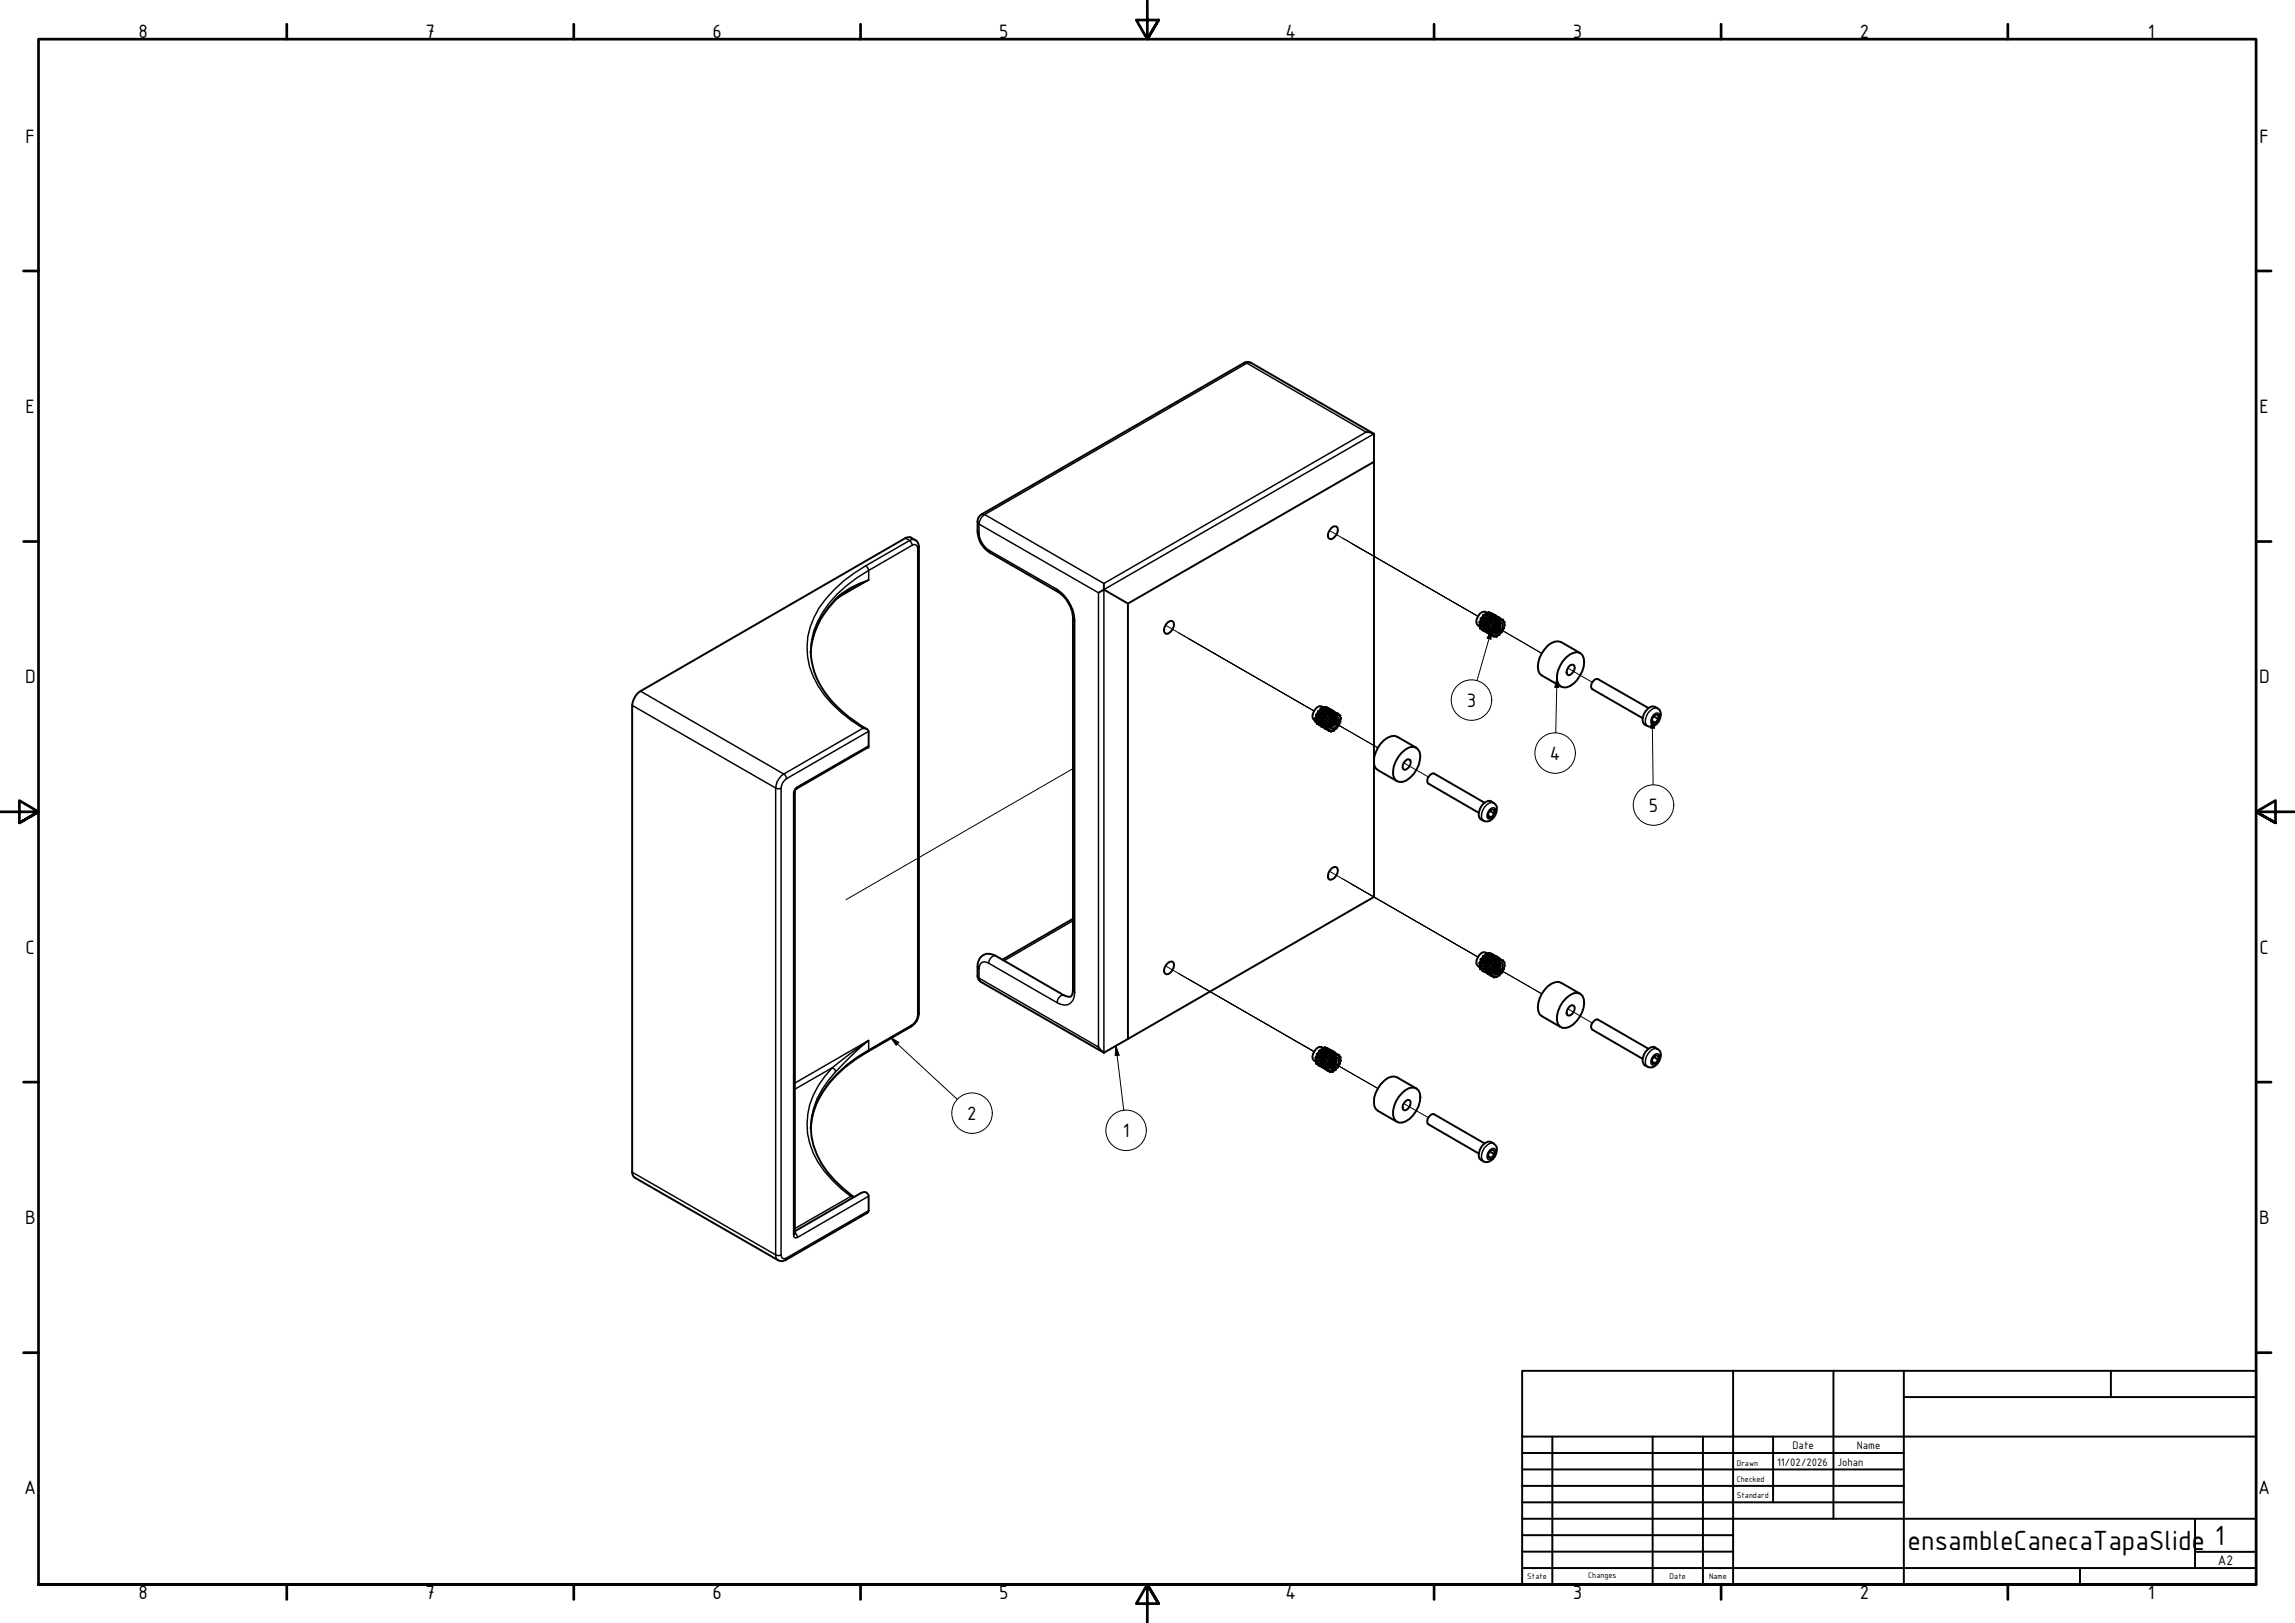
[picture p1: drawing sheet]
<svg xmlns="http://www.w3.org/2000/svg" width="594mm" height="420mm" viewBox="0 0 594 420" stroke-linecap="round" stroke-linejoin="round" font-family="sans-serif">
<defs><g id="words">
<text font-size="7.7" x="493.8" y="401.3">ensambleCanecaTapaSlide 1</text>
<g font-size="5.4">
<text x="35.9" y="9.8">8</text>
<text x="110.2" y="9.8">7</text>
<text x="184.4" y="9.8">6</text>
<text x="258.6" y="9.8">5</text>
<text x="332.7" y="9.8">4</text>
<text x="407.2" y="9.8">3</text>
<text x="481.4" y="9.8">2</text>
<text x="556" y="9.8">1</text>
<text x="6.6" y="36.9">F</text>
<text x="584.9" y="36.9">F</text>
<text x="6.6" y="106.9">E</text>
<text x="584.9" y="106.9">E</text>
<text x="6.5" y="176.9">D</text>
<text x="584.8" y="176.9">D</text>
<text x="379.7" y="183">3</text>
<text x="401.2" y="196.7">4</text>
<text x="426.8" y="210.2">5</text>
<text x="6.6" y="246.9">C</text>
<text x="584.9" y="246.9">C</text>
<text x="250.4" y="289.9">2</text>
<text x="290.6" y="294.4">1</text>
<text x="6.5" y="316.9">B</text>
<text x="584.8" y="316.9">B</text>
<text x="6.3" y="386.9">A</text>
<text x="584.6" y="386.9">A</text>
<text x="35.9" y="414.1">8</text>
<text x="110.2" y="414.1">7</text>
<text x="184.4" y="414.1">6</text>
<text x="258.6" y="414.1">5</text>
<text x="332.7" y="414.1">4</text>
<text x="407.2" y="414.1">3</text>
<text x="481.4" y="414.1">2</text>
<text x="556" y="414.1">1</text>
</g>
<text font-size="3.9" x="574.1" y="405.1">A2</text>
<g font-size="3">
<text x="464" y="375.1">Date</text>
<text x="480.6" y="375.1">Name</text>
<text x="460" y="379.4">11/02/2026</text>
<text x="475.6" y="379.4">Johan</text>
</g>
<g font-size="2.3">
<text x="449.6" y="379.4">Drawn</text>
<text x="449.6" y="383.6">Checked</text>
<text x="449.6" y="387.9">Standard</text>
<text x="395.4" y="408.8">State</text>
<text x="411.1" y="408.5">Changes</text>
<text x="432.2" y="408.8">Date</text>
<text x="442.4" y="408.8">Name</text>
</g>
</g></defs>
<!-- layer: Tweak Trail (ISO) -->
<g fill="none" stroke="#000" stroke-width=".26">
<path d="M344.1 137.3l38.5 22.3M301.7 161.8l38.5 22.3M387 162.1l12.1 7M405.8 173l6.4 3.6M277.7 199l-58.7 33.9M344.6 186.6l12.1 7M363.3 197.5l6.5 3.6M344.1 225.5l38.5 22.3M301.7 250l38.5 22.2M305.1 252l35.1 20.3M387 250.3l12.1 7M344.6 274.8l12.1 7"/>
<path d="M405.8 261.2l6.4 3.6M363.3 285.7l6.5 3.6"/>
</g>
<!-- layer: Visible (ISO) -->
<g fill="none" stroke="#000" stroke-width=".51">
<path d="M353.6 111.9h.8l1.3 .4M355.7 112.3l-31.9-18.4a1.83 1.83 0 0 0-1.8 .1l-67.9 39.1a2.08 2.08 0 0 0-1.1 1.9 8.3 8.3 0 0 0 2 7l1.2 1 17.7 10.3a8.9 8.9 0 0 1 3.8 6.6v96.4a1.56 1.56 0 0 1-.8 1.7l-1.5-.3-17.7-10.3a2.96 2.96 0 0 0-3.2-.1 2.96 2.96 0 0 0-1.5 2.9v2.4a1.74 1.74 0 0 0 .9 1.6l31.9 18.3M355.7 112.3v119.9l-69.9 40.3M355.7 119.5l-63.7 36.8M344.7 136.6l.6-.4h.5a1.56 1.56 0 0 1 0 2.4l-1.1 1h-.5a1.56 1.56 0 0 1 0-2.4zM219.5 152.9a20.4 20.4 0 0 0-9.6 16.1M285.8 152.6l6.2 3.7v112.7M285.8 151v1.6M285.8 152.6l-1.4 .9M383.7 159.8h2.1M383.7 159.8l-.4 .3M383.9 159.3l2.1 .2"/>
<path d="M383.9 159.3l2.2 .2M383.9 159.3l-.2 .5M384.3 159.2l2.1 .3M384.3 159.2l-.4 .1M384.6 158.7l2.1 .6M384.6 158.7l2.2 .6M384.6 158.7l-.3 .5M385.1 158.7a1.5 1.5 0 0 0-2.5 .9 1.64 1.64 0 0 0 .6 2.6M385.3 158.5l2 .9M385.3 158.5l-.3 .3M385.3 158.5l1.8 .8M385.8 158.7l.5 .2"/>
<path d="M386 159.5l-.6 .6M386 159.5h.1M386.5 159.9h.1M386.6 159.9l.5 1.2M386.6 159.9h.1M386.7 159.3l-.5 .3-.1-.1M386.7 159.3h.1M386.8 159.3v.2l.5-.1M387 159.9l.5 1.1M387 159.9v-.1a2.38 2.38 0 0 0-2.2 3.3M387 159.9h-.4M387.2 159.6l.6 1-.6-1-.2 .3"/>
<path d="M387.3 159.6l.3 .3M387.3 159.4v.3M387.4 159.8l.2 .1M387.4 159.7l.1 .2M387.6 159.9l.5 .7M387.6 159.9l.3-.2 .7 .6M387.9 159.7l.7 .6M209.9 168.5a21.2 21.2 0 0 0 8.3 15.8l1.4 1.2 4.8 3.3M302.3 161.1l.6-.3h.5a1.56 1.56 0 0 1 0 2.3l-1.1 1h-.5a1.62 1.62 0 0 1 0-2.5zM382.8 162l.4 .2M383 161.1l.1 .4M383.1 162.7h1.1"/>
<path d="M383.1 161.5l-.3 .5M383.2 162.2l-.1 .5M383.3 160.1h2M383.3 160.6l-.3 .5M383.3 160.1v.5M383.5 162.7l.1 .3M383.6 163l1 .2M383.6 163l.8 .4M383.9 163.2l.7 .2M384 162.8h.4l.2 .4M384.4 162l-1.2 .2M384.4 162.5l-1.3 .2"/>
<path d="M384.4 161.9l-1.6 .1M384.4 161.8l-1.6 .2M384.4 161.8v.7M384.4 162.5l-.2 .2M384.4 163.4l.1 .1M384.5 161.7l-1.7 .3M384.6 163.4l.3 .2-.2-.1M384.6 163.4l.5 .3M384.6 163.2l-.2 .2M384.7 161.2l-1.6 .3M384.7 161l-1.7 .1M384.7 161l-.3 .8"/>
<path d="M384.7 160.9l-1.7 .2M384.7 160.9v.1M384.8 163.1l1.5 1.4M384.9 162.2l1.2 1.6M384.9 160.8l-1.9 .3M384.9 160.8l-.2 .1M384.9 163l1.4 1.5M384.9 163l-.1 .1M384.9 163.6v.2M385 162.2l1.1 1.6M385 162.2h-.1M385 162.5l-.1 .5"/>
<path d="M385.1 163.8l1 .7M385.1 163.6l1.7 1.2-1.7-1M385.1 163.5v.1M385.1 163.6v.2M385.2 160.4l-1.9 .2M385.3 161.6l1 1.7M385.3 161.6l-.1-.2 .9 1.5M385.3 161.3l.8 1.6M385.3 161.6l-.3 .6M385.3 161.3h.1M385.3 161.3l-.1 .1M385.3 160.1l-.4 .7"/>
<path d="M385.4 161.3l.7 1.6M385.4 160.1h-2.1M385.4 160.1h-.1M385.8 160.8l.7 1.7M385.8 160.8v-.3l.7 1.5M385.8 160.8l-.4 .5M385.8 160.4l.7 1.6M385.8 160.4l.2 .1M385.8 160.4v.1M386 160.5l.5 1.5M386.3 160.2l.6 1.4M386.3 160.2l.2-.3 .6 1.2"/>
<path d="M386.3 160.2l-.3 .3M386.6 163.2a.75 .75 0 0 0 .8 .7l.8-.7-.9 .5-.5-.2-.1-.4 .3 .3M386.7 163v.1M386.8 163.4h.2M387 164.7l.4 .1M387.1 161.1l.4-.1 .3-.4h.3l.5-.3 .1 .3 .4-.2v.6h.4l-.1 .5 .2 .3-.7 1.8-.5 .3-.2 .5h-.4l-.4 .4-.2-.2-.4 .2-.1-.4-.4 .1v-.5l-.2-.2 .2-.5-.2-.4zM387.2 161.8l1.1-.8 .4 .2a2.08 2.08 0 0 1-1.6 2.9 1.51 1.51 0 0 1 .1-2.3zM387.2 161.7l-.4 .7zM387.3 161.6l-.5 .9M387.6 161.8l-.5 .9M387.7 161.3a1.8 1.8 0 0 1-1 1.7M387.7 161.3a1.71 1.71 0 0 1-1 1.7"/>
<path d="M387.7 161.3a.55 .55 0 0 1 .7 .5l-.5 1.2-.9 .4M387.8 161.3a1.29 1.29 0 0 1-1.1 1.9 1.5 1.5 0 0 0 1.2-1.9M388 162l-.5 .9M388.2 163.2l-.6 .5-.6 .1M388.4 162l-.7 1.2M388.5 160.3l.6 .1M405.4 170.2a3.5 3.5 0 0 1 3.5-1.2 3.1 3.1 0 0 1 1.1 3.6 7.1 7.1 0 0 1-4.6 5.4 1.98 1.98 0 0 1-2.4-2 7.3 7.3 0 0 1 2.4-5.8zM406.4 172.3l1-.2a1.86 1.86 0 0 1-1.4 2.7 1.34 1.34 0 0 1 0-2zM409.1 169.1l-5-2.9a3.5 3.5 0 0 0-4.2 1.9 6.1 6.1 0 0 0-1.4 6.2l.6 .6 5 2.8M223.4 188.5a1.3 1.3 0 0 1 1.5 .8v3.8l-.3 .4-18.4 10.6-.5 .7v114.6M340.4 186l.3 .3M340.5 186.8h1.3"/>
<path d="M340.5 186.8l.3 .1M340.7 186.3l-.2 .5M340.7 185v.5M340.7 185.5l-.3 .5M340.8 186.9h1.1M340.8 186.9l.1 .5M340.9 187.4h1.1M340.9 187.4l1 .2M340.9 187.4l1 .1M341.1 184.6l-.4 .4M341.2 184.1l2.1 .1M341.2 184.1l-.1 .5"/>
<path d="M341.4 187.6l.9 .3-.1 .2zM341.6 183.9l2.1 .2M341.6 183.9l-.4 .2M341.8 186.8l.2 .6M341.9 183.4l2.1 .4M341.9 186.7l-1.4 .1M341.9 183.4l2.2 .4M341.9 187.6l.4 .3M341.9 183.4h.4M341.9 183.4l-.3 .5M341.9 187.5v.1M341.9 186.7l-.1 .1"/>
<path d="M341.9 188l.7 .1M342 186.5l-1.5 .3M342 187.4l-.1 .1M342 186.5l-.1 .2M342.1 185.8l-1.7 .2M342.1 185.8l-.1 .7M342.1 186l-1.4 .3M342.1 185.7l-1.7 .3M342.1 185.7v.1M342.3 185.7l-1.9 .3M342.3 183.4l.5 .1M342.3 185.7h-.2"/>
<path d="M342.4 187.1l1.3 1.5M342.5 187.9l1.5 1.3M342.5 187l1.2 1.6M342.5 187.7l1.5 1.5M342.5 185.2l-1.8 .3M342.5 183.1a1.23 1.23 0 0 0-1.9 .3 2.73 2.73 0 0 0-.7 2.6l.7 .6M342.5 187l-.1 .1M342.5 187.7v.2M342.6 188.1l.2 .3 1 .6M342.6 185h-1.9M342.6 187.4l-.1 .3M342.6 185l-.3 .7"/>
<path d="M342.6 186.2l1.1 1.6M342.6 183l2.1 .8M342.6 184.8l-1.9 .2M342.6 183l-.3 .4M342.6 184.8v.2M342.6 186.2h.1M342.7 186.5l1.2 1.6M342.7 186.5l-.1-.3 1.1 1.6M342.7 186.5l-.2 .5M342.8 186.1l.9 1.7M342.8 188.4l.4 .3M342.8 186.1l-.2 .1"/>
<path d="M342.8 188.3h.1M343.1 185.7l.8 1.6M343.1 185.7v-.4l.8 1.6M343.1 184.5l-2 .1M343.1 183.2l.2-.2 1.2 .7M343.1 185.7l-.3 .4M343.2 185.3l.7 1.6M343.2 185.3h.1M343.2 185.3h-.1M343.3 185.3l.6 1.6M343.3 184.2l-.5 .7-.2-.1M343.3 184.2h.1"/>
<path d="M343.3 183l.6 .3M343.7 185l.6 1.5M343.7 185l.1-.4 .6 1.4M343.7 185l-.4 .3M343.8 184.6h.1M343.9 184.6l.5 1.4M343.9 184.6h.1M344 183.8l-.7 .4M344 183.8h.1M344.1 189.1l.5 .3-.4-.3M344.1 183.8l.1 .2 .5-.2M344.1 183.9h.2"/>
<path d="M344.2 187.7l.5 .7-.5-.7M344.2 187.6a1.62 1.62 0 0 0 1.1-1.8h.3a1.46 1.46 0 0 1-1.3 2M344.3 184.4l.5 1.4M344.3 184.4l-.4 .2M344.4 187l.5-.9-.6 .9M344.4 184.3a2.45 2.45 0 0 0-1.9 3.4M344.5 184.2l.6 1.1-.6-1.1-.2 .2M344.5 188.3l.2 .1M344.7 184.3h.2M344.7 183.8h.1M344.7 183.8v.2l.4 .3M344.7 183.9l.4 .3"/>
<path d="M344.9 186.1l.5-.4 .6-.2 .4 .3a2.3 2.3 0 0 1-1.3 2.8h-.5a1.73 1.73 0 0 1 .3-2.5zM344.9 184.3l.5 1M344.9 189.1h.4M345 186l-.7 1.2M345.1 185.3h.3l.4-.4 .3 .2 .4-.3 .1 .5 .4-.1-.1 .5 .3 .3-.6 1.8-.3 .3-.3 .5-1.4 .8-.2-.3-.4 .1v-.5l-.3-.1 .2-.5-.2-.3 .2-.9zM345.2 184.1l.6 .8-.6-.8-.3 .2M345.2 186.3l-.5 .9M345.2 185.8a1.66 1.66 0 0 1-1 1.8M345.3 185.8l.5-.1a1.53 1.53 0 0 1-1.4 2.2l-.2-.3M345.5 185.8a1.44 1.44 0 0 1-1.2 1.9M345.6 184.5l.9 .3-.3-.1M345.6 186.5l-.5 .9"/>
<path d="M345.8 184.8l.3 .3M346.1 186.3l-.3 .8-.6 .7M346.6 185.1l.4 .1M362.8 194.9a3.5 3.5 0 0 1 3.6-1.4 2.76 2.76 0 0 1 1.1 3.3 7.1 7.1 0 0 1-4.4 5.6 2.14 2.14 0 0 1-2.5-2.8 8.1 8.1 0 0 1 2.2-4.7zM363.8 197l.5-.4h.4a1.29 1.29 0 0 1 0 2l-1 .7-.4-.1a1.75 1.75 0 0 1 .5-2.2zM366.6 193.6l-4.9-2.9a3.2 3.2 0 0 0-3.4 .9 7.5 7.5 0 0 0-2.6 6.5l.4 .8 .6 .5 4.9 2.8M426.6 183.4a2.01 2.01 0 0 1 3.3 1.2 3 3 0 0 1-3 3.5 2.01 2.01 0 0 1-1.4-3.2zM426.7 183.3l-13.1-7.5a1.72 1.72 0 0 0-1.4 2.6l13 7.5M427.7 186.7l.8 .4M428.1 185.5l1.2 .7M428.5 185l.8 .1v1.1l-.8 .9-.8-.1v-1zM384.1 207.9a2.01 2.01 0 0 1 3.4 1.1 3.1 3.1 0 0 1-3 3.6 1.88 1.88 0 0 1-1.7-2.4l.7-1.6z"/>
<path d="M384.3 207.8l-13.1-7.5a1.75 1.75 0 0 0-1.8 1.7l.4 .9 13 7.5M385.3 211.2l.7 .4M385.7 210l1.1 .6M386 209.5l.8 .1v1l-.8 1h-.7v-1.1zM277.7 237.8l-18.2 10.7M344.7 224.8l.6-.3h.5a1.56 1.56 0 0 1 0 2.3l-.5 .6-1.1 .4a1.62 1.62 0 0 1 0-2.5zM302.3 249.3l1.1-.4a1.62 1.62 0 0 1 0 2.4l-.5 .6-.6 .3h-.5a1.56 1.56 0 0 1 0-2.3zM382.8 250.2l.4 .2M383 249.3l.1 .4M383.1 250.9h1.1M383.1 249.7l-.3 .5M383.2 250.4l-.1 .5"/>
<path d="M383.3 248.3v.5M383.3 248.8l-.3 .5M383.5 250.9l.1 .3M383.6 251.2l1 .2M383.6 251.2l.8 .4M383.7 248h2.1M383.7 248l-.4 .3M383.9 251.4l.7 .2M383.9 247.5l2.1 .2M383.9 247.5l2.2 .2M383.9 247.5l-.2 .5M384 251h.4l.2 .4"/>
<path d="M384.3 247.4l2.1 .3M384.3 247.4l-.4 .1M384.4 250.2l-1.2 .2M384.4 250.7l-1.3 .2M384.4 250.1l-1.6 .1M384.4 250l-1.6 .2M384.4 250v.7M384.4 250.7l-.2 .2M384.4 251.6h.1M384.5 249.9l-1.7 .3M384.5 249.9l-.1 .1M384.6 251.6l.3 .2-.2-.1"/>
<path d="M384.6 251.6l.4 .4 .1-.1M384.6 251.4l-.2 .2M384.6 246.9l2.1 .5M384.6 246.9l2.2 .5M384.6 246.9l-.3 .5M384.7 249.4l-1.6 .3M384.7 249.2l-1.7 .1M384.7 249.2l-.2 .7M384.7 249l-1.7 .3M384.7 249v.2M384.7 249h.2M384.8 251.3l1.5 1.4"/>
<path d="M384.9 250.4l1.2 1.6M384.9 249l-1.9 .3M384.9 251.2l1.4 1.5M384.9 251.8v.1M384.9 251.2l-.1 .1M385 250.4l1.1 1.6M385 250.7l-.1 .5M385 250.4h-.1M385.1 246.9a1.29 1.29 0 0 0-2.1 .2 2.73 2.73 0 0 0-.7 2.6l.9 .7M385.1 252l1 .6M385.1 251.8l1.7 1.2-1.7-1M385.1 251.7v.1"/>
<path d="M385.1 251.8v.2M385.2 248.6l-1.9 .2M385.3 249.8l1 1.7M385.3 249.8l-.1-.3 .9 1.6M385.3 249.5l.8 1.6M385.3 249.8l-.3 .6M385.3 249.5h.1M385.3 249.5h-.1M385.3 246.7l2 .9M385.3 248.3h-2M385.3 248.3l-.4 .7M385.3 246.7l-.3 .2"/>
<path d="M385.3 246.7l1.8 .8M385.4 249.5l.7 1.6M385.4 248.2l-2.1 .1M385.4 248.2l-.1 .1M385.8 249l.7 1.7M385.8 249v-.3l.7 1.5M385.8 249l-.4 .5M385.8 248.6l.7 1.6M385.8 246.9l.5 .2M385.8 248.6h.2M385.8 248.6v.1M386 248.6l.5 1.6"/>
<path d="M386 247.7l-.6 .5M386 247.7h.1M386.3 248.4l.6 1.5M386.3 248.4l.2-.3 .6 1.2M386.3 248.4l-.3 .2M386.5 248.1l.1-.1 .5 1.3M386.6 248.1l.5 1.2M386.6 251.4l.1 .4a.75 .75 0 0 0 1.1 0l.4-.4-.9 .4-.5-.1-.1-.5 .3 .4M386.6 248.1h.1M386.7 251.2a1.99 1.99 0 0 0 1-1.7 1.71 1.71 0 0 1-1 1.7M386.7 247.4l-.6 .3M386.7 247.4h.1"/>
<path d="M386.8 247.4v.2h.5M386.8 251.6h.2M387 248.1l.5 1.1M387 248a2.38 2.38 0 0 0-2.2 3.3M387 252.8l.4 .2-.4-.1M387 248.1h-.4M387.1 249.3l.4-.1 .3-.5 .3 .1 .5-.3 .1 .3 .4-.2v.5l.4 .1-.1 .5 .2 .3-.7 1.8-.5 .3-.2 .5h-.4l-.4 .4-.2-.2-.4 .2-.1-.4-.4 .1v-.5l-.2-.2 .2-.5-.2-.4zM387.2 250l1.1-.8 .4 .1a2.11 2.11 0 0 1-1.6 3 1.53 1.53 0 0 1 .1-2.3zM387.2 247.8l.6 .9-.6-.9-.2 .3M387.2 249.9l-.4 .7 .4-.7M387.3 249.8l-.5 .9M387.3 247.8l.3 .3"/>
<path d="M387.3 247.6v.2M387.4 247.9l.2 .2M387.6 248.1l.5 .7M387.6 248.1l.3-.2 .7 .6M387.6 250l-.5 .9M387.7 249.5h.5a1.47 1.47 0 0 1-1.2 2.1M387.8 249.4a1.33 1.33 0 0 1-1.1 2 1.5 1.5 0 0 0 1.2-1.9M387.9 247.9l.7 .6M388 250.2l-.5 .9M388.2 251.4l-.9 .6h-.3M388.4 250.1l-.7 1.3M388.5 248.5l.6 .1"/>
<path d="M405.4 258.4a3.2 3.2 0 0 1 3.5-1.2 3 3 0 0 1 1.1 3.5 7.1 7.1 0 0 1-4.6 5.4 1.98 1.98 0 0 1-2.4-1.9 7.3 7.3 0 0 1 2.4-5.8zM409.1 257.3l-5-2.9a3.6 3.6 0 0 0-4.2 1.8 6.1 6.1 0 0 0-1.4 6.4l.6 .5 5 2.8M284.4 271.1l1.4 1.4M340.4 274.7l.3 .2M340.6 273.8l.1 .4M340.7 275.3l1.1 .1M340.7 274.2l-.3 .5M340.7 274.9v.4M340.9 273.3l-.3 .5M340.9 272.8v.5M341.1 275.4l.1 .3M341.2 275.7l.9 .2"/>
<path d="M341.2 275.7l.8 .4M341.3 272.5h2M341.3 272.5l-.4 .3M341.4 275.9l.7 .2M341.5 272l2.1 .2M341.5 272l2.2 .1M341.5 272l-.2 .5M341.6 275.4h.3l.2 .5M341.9 271.9l2.1 .3M341.9 274.6l-1.5 .1M341.9 274.6v.7M341.9 271.9l-.4 .1"/>
<path d="M341.9 274.7l-1.2 .2M341.9 275.3h-1.2M341.9 274.5l-1.5 .2M341.9 275.3l-.1 .1M342 276.1h.1M342.1 274.4l-1.7 .3M342.1 276.1l.5 .3M342.1 276.1l.4 .2v.2M342.1 275.9l-.1 .2M342.2 271.4l2.1 .5M342.2 271.4l2.2 .5M342.2 271.4l-.3 .5"/>
<path d="M342.3 273.9l-1.6 .3M342.3 273.6l-1.7 .2M342.3 273.6l-.2 .7-.2 .3M342.3 276.2l.2 .1M342.3 273.5l-1.7 .3M342.3 273.5v.1M342.3 273.5h.2M342.4 275.8l1.5 1.4M342.5 274.9l1.1 1.6M342.5 273.5l-1.9 .3M342.5 275.7l1.4 1.5M342.5 275.7l-.1 .1"/>
<path d="M342.6 274.8l1 1.7M342.6 275.2l-.1 .5M342.6 274.8l-.1 .1M342.6 271.4a1.29 1.29 0 0 0-2 .2 2.25 2.25 0 0 0-.4 3l.5 .3M342.6 276.5l1.1 .7M342.6 276.1l.1 .2M342.7 276.3l1.7 1.2-1.8-1M342.7 276.3l-.1 .2M342.8 273.1l-1.9 .2M342.8 274.3l1.1 1.6M342.8 274.3v-.3l.9 1.6M342.8 274l.9 1.6"/>
<path d="M342.8 274.3l-.2 .5M342.8 274h.1M342.9 271.1l2 1M342.9 272.8h-2M342.9 272.8l-.4 .7M342.9 271.1l-.3 .3M342.9 271.1l1.8 .8M343 273.9l.7 1.7M343 272.7l-2.1 .1M343 273.9l-.2 .1M343 272.7l-.1 .1M343.3 273.5l.7 1.6"/>
<path d="M343.3 273.5v-.3l.7 1.5M343.3 273.5l-.3 .4M343.4 273.2l.6 1.5M343.4 271.4l.5 .2M343.4 273.2h.1M343.4 273.2h-.1M343.5 273.2l.5 1.5M343.6 272.2l-.6 .5M343.7 272.1l-.1 .1M343.9 272.9l.6 1.5M343.9 272.9l.1-.3 .7 1.2M343.9 272.9l-.4 .3"/>
<path d="M344 272.6l.7 1.2M344.2 272.6l.5 1.2M344.2 275.9a.65 .65 0 0 0 .8 .6l.8-.6-.9 .4-.5-.1-.2-.4 .4 .3M344.2 272.6h.1M344.3 271.9l-.5 .4-.1-.2M344.3 271.9h.1M344.4 271.9v.2h.5M344.4 276.1h.2M344.6 272.6l.5 1.1M344.6 272.6h-.4M344.6 272.5a1.81 1.81 0 0 0-2.1 1.4l-.3 .7 .2 1.2M344.6 277.3l.4 .2"/>
<path d="M344.7 273.8l.4-.1 .3-.5 .3 .1 .4-.3 .2 .3 .4-.1v.4l.4 .1-.2 .5 .3 .3-.8 1.8-.4 .2-.2 .5-.4 .1-.4 .4-.3-.2-.3 .2-.2-.3h-.3v-.5l-.3-.2 .4-1.8 .5-.3zM344.7 274.5l.6-.6 .6-.2 .4 .2a2.04 2.04 0 0 1-1.6 2.9 1.45 1.45 0 0 1 0-2.3zM344.8 272.3l.6 .9-.6-.9-.2 .3M344.8 274.4l-.4 .7M344.9 274.3l-.6 1M344.9 272.1v.2l.3 .3M345 272.5l.2 .1M345 272.5h.1M345.2 272.6l.5 .7M345.2 272.6l.2-.2 .7 .6M345.2 274.4l-.5 1M345.2 274h.6a1.47 1.47 0 0 1-1.2 2.1"/>
<path d="M345.2 274a1.99 1.99 0 0 1-1 1.7M345.2 274a1.54 1.54 0 0 1-1 1.7M345.4 273.9a1.4 1.4 0 0 1-1.1 2M345.4 273.9a1.57 1.57 0 0 1-1.2 2M345.4 272.4l.7 .6M345.6 274.7l-.5 .9M345.8 275.9l-.6 .5-.6 .1M345.9 274.6l-.6 1.2M346.1 272.9l.6 .3M406.4 260.5l.5-.3 .5 .1a1.79 1.79 0 0 1-1.4 2.6 1.25 1.25 0 0 1 0-1.9zM426 272.3a2.02 2.02 0 0 1 3.1-.7 2.2 2.2 0 0 1 .4 3.2 2.22 2.22 0 0 1-2.2 1.5 2.22 2.22 0 0 1-2.1-1.6l.3-1.6zM426.7 271.5l-13.1-7.6a1.75 1.75 0 0 0-1.7 1.8l.3 .9 13 7.5"/>
<path d="M427.7 274.9l.8 .4M428.1 273.7l1.2 .6M428.5 273.2l.8 .1v1l-.8 1-.8-.1v-1zM209.9 292.2a22.2 22.2 0 0 1 8.5-15.6l4.5-3.3 13-7.6a4.1 4.1 0 0 0 2-3.3v-120.8a2.59 2.59 0 0 0-3-2.5l-69.1 39.8a4.7 4.7 0 0 0-2.2 3.7l.1 121.4 .6 .8 37.1 21.4a1.83 1.83 0 0 0 2 0l21-12.2 .5-.6v-3.7a1.19 1.19 0 0 0-.8-1.1 1.19 1.19 0 0 0-1.2 .2l-17.2 9.9M209.9 291.8a21.2 21.2 0 0 0 8.4 15.9l2.8 2.2M363 282.9a2.87 2.87 0 0 1 4.2-.7 5.1 5.1 0 0 1-.7 5.5 5.1 5.1 0 0 1-4.4 2.9 2.49 2.49 0 0 1-1.5-3 7.9 7.9 0 0 1 2.4-4.7zM363.5 285.4l1-.7 .4 .1a1.83 1.83 0 0 1-1.4 2.6 1.34 1.34 0 0 1 0-2zM366.6 281.8l-4.9-2.9a2.93 2.93 0 0 0-3.4 .9 7.3 7.3 0 0 0-2.6 6.4l.4 .9 .6 .5 4.9 2.8M384.1 296.1a2.05 2.05 0 0 1 2.6-.1 2.05 2.05 0 0 1 .6 2.5 2.49 2.49 0 0 1-1.7 2.2 2.49 2.49 0 0 1-2.7-.9 3.7 3.7 0 0 1 1.2-3.7zM384.3 296l-13.1-7.5a1.72 1.72 0 0 0-1.4 2.6l13 7.5M385.3 299.3l.7 .5M385.7 298.2l1.1 .6"/>
<path d="M386 297.7l.8 .1v1l-.8 1-.7-.1v-1z"/>
</g>
<!-- layer: Visible Narrow (ISO) -->
<g fill="none" stroke="#000" stroke-width=".38">
<path d="M323.8 93.9l-1.8 .1M355.7 112.3l-69.9 40.3v119.9M234.4 139.3l1.1 .6-11.4 6.6M236.9 139.8l-.9-.1-.5 .2 .7 1.2 .5-.2 .4 .2 .3 .3 .2 .6M253 137.5l.4 .6M253.4 138.1a5.8 5.8 0 0 0 2.5 4.3l.3 .6M253.4 138.1v-2.4l31 17.8v117.6l-31-17.9v-2.4M254.1 133.1l.8 .1M254.9 133.2a3.3 3.3 0 0 0-1.5 2.5l-.4-.7M254.9 133.2l67.9-39.2 30.8 17.9-67.8 39.1zM216.3 155l-.1 .4M224.1 146.5l.4 .3 .4 .9"/>
<path d="M224.1 146.5a36.1 36.1 0 0 0-12 10.8 18.9 18.9 0 0 0 1.3 22.7 36.9 36.9 0 0 0 10 8.5l-20.5 11.9M224.9 147.7a29.8 29.8 0 0 0-14.3 15.7l-.5 2.6-.2 2.5M224.9 150.2a19.9 19.9 0 0 0-12 9.2 19.4 19.4 0 0 0-3 9.5M224.9 150.2l-5.4 2.7M224.9 147.7v2.5M224.9 150.2l-8 4.5M236.2 141.1l-11.3 6.6M237.6 142v120.8M237.9 141.6l-.3 .4M255.9 142.4l17.7 10.2M273.6 152.6l.3 .7M273.6 152.6a10.3 10.3 0 0 1 4.6 8l-.5-.7"/>
<path d="M165.8 178.9l37.1 21.5M278.2 160.6v96.3M163.6 182.6l37.2 21.4v120.8M224.9 189.3l-21.3 12.3M224.9 193.1l-18.5 10.6M428.1 185l.5-.4h.5a1.42 1.42 0 0 1 0 2.2l-.5 .5-.5 .3-.5-.1a1.97 1.97 0 0 1 .5-2.5zM429.1 183.4a2.46 2.46 0 0 0-2.9 1.9 2.01 2.01 0 0 0 .3 2.6M202.2 204v120.8M202.9 200.4l.4 .3 .3 .9M202.9 200.4a4.6 4.6 0 0 0-2.1 3.6l.4 .2 1-.2a3.2 3.2 0 0 1 1.4-2.4M205.4 205.4v114.4M205.7 205l-.3 .4"/>
<path d="M206.2 204.1l.2-.4a1.99 1.99 0 0 0-1 1.7M385.6 209.5l.6-.4h.5a1.42 1.42 0 0 1 0 2.2l-1.1 .8-.4-.2a1.89 1.89 0 0 1 .4-2.4zM386.7 207.9a2 2 0 0 0-2.5 1.1 2.86 2.86 0 0 0-.2 3.4M277.7 238.4l-17.8 10.3M253 252.6l.9 1.6M255.9 249.3a1.52 1.52 0 0 0-1.8-.1 1.52 1.52 0 0 0-.7 1.6l-.4-.6M255.9 249.3l17.7 10.3M257.7 247.4a1.76 1.76 0 0 0-1.8 1.9M277.7 256.3l.5 .6M278.2 256.9a2.81 2.81 0 0 1-1.3 3 2.81 2.81 0 0 1-3.3-.3 1.83 1.83 0 0 1 1.8-1.9M216.3 277.5l3.9-4 4.7-4.2-9.4 7.1-9.8 5.6M224.6 272.3l.3-.5a31.4 31.4 0 0 0-13.1 12.9l-1 2.5-.7 2.5-.2 2.5"/>
<path d="M236.2 265.3l-.3 .4M236.2 265.3l-11.3 6.5v-2.5l-19.2 11.1M237.9 262.4l-.3 .4a3.5 3.5 0 0 1-1.4 2.5M428.1 273.2l.5-.4h.5a1.42 1.42 0 0 1 0 2.2l-1 .8-.5-.2a1.87 1.87 0 0 1 .5-2.4zM429.1 271.6a2 2 0 0 0-2.4 1.1 3.2 3.2 0 0 0-.6 3.1l.4 .3M209.9 291.8a21 21 0 0 1 6.4-14.3l-.1-.5-.7-.6a20.7 20.7 0 0 0-6.5 17.1 23.3 23.3 0 0 0 8.6 14.1l2.6 2.1-14.5 8.4M385.6 297.7l.6-.4h.5l.4 .2a2.24 2.24 0 0 1-1.5 2.8l-.4-.2a1.87 1.87 0 0 1 .4-2.4zM386.7 296a2.46 2.46 0 0 0-2.9 2 2.2 2.2 0 0 0 .2 2.7M163.6 303.4l37.2 21.4M205.7 319.1l.6 .7 .1 .5M205.7 319.3l-.3 .5 .1 .3 .2 .3 .7-.1M220.8 309.7h-.6l.9 .2"/>
<path d="M224.9 313.4l-21.3 12.3M224.9 309.7l-18.5 10.6M200.8 324.8l.4 .2 1-.2M200.8 324.8l.2 1.1 .4 .3M202.2 324.8l.4 1 1-.1-.2 .5"/>
</g>
<!-- layer: Visible (ISO) -->
<g fill="#000">
<circle cx="385.1" cy="163.7" r=".25"/>
<circle cx="224.6" cy="193.5" r=".25"/>
<circle cx="341.4" cy="187.6" r=".25"/>
<circle cx="342.2" cy="188.1" r=".25"/>
<circle cx="342.8" cy="188.3" r=".25"/>
<circle cx="384.4" cy="250.1" r=".25"/>
<circle cx="385.1" cy="252" r=".25"/>
<circle cx="385.1" cy="251.9" r=".25"/>
<circle cx="386.7" cy="251.2" r=".25"/>
<circle cx="387" cy="248" r=".25"/>
<circle cx="387.3" cy="247.6" r=".25"/>
<circle cx="341.9" cy="275.4" r=".25"/>
<circle cx="342.6" cy="276.4" r=".25"/>
<circle cx="344.2" cy="275.8" r=".25"/>
<circle cx="344.6" cy="272.5" r=".25"/>
<circle cx="344.9" cy="272.1" r=".25"/>
</g>
<!-- layer: Border (ISO) -->
<g fill="none" stroke="#000" stroke-width=".7">
<path d="M74.2 6.3v3.8M148.5 6.3v3.8M222.8 6.3v3.8M297 .2v9.9l-2.9-4.9h5.8l-2.9 4.9 2.9-4.9M371.2 6.3v3.8M445.5 6.3v3.8M519.7 6.3v3.8M6.1 70.1h3.9M584 70.1h3.9M6.1 140.2h3.9M584 140.2h3.9M0 210.2h10l-5-3v5.8l5-2.8-5 2.8"/>
<path d="M594 210.2h-10l5-3v5.8l-5-2.8 5 2.8M6.1 280.1h3.9M584 280.1h3.9M6.1 350.2h3.9M584 350.2h3.9M10 410.2v-400.1h574v400.1h-574h574M74.2 410.2v3.9M148.5 410.2v3.9M222.8 410.2v3.9M299.9 415.1l-2.9-4.9 2.9 4.9h-5.8l2.9-4.9v10M371.2 410.2v3.9M445.5 410.2v3.9"/>
<path d="M519.7 410.2v3.9"/>
</g>
<!-- layer: Title (ISO) -->
<g fill="none" stroke="#000" stroke-width=".51">
<path d="M394 354.9h190v55.3h-190zM448.6 354.9v55.3M474.6 354.9v38.3M492.8 354.9v55.3M546.4 354.9v6.8M394 376.2h98.8M394 371.9h190M401.8 371.9v38.3M427.8 371.9v38.3M440.8 371.9v38.3M459 371.9v17M492.8 361.7h91.2"/>
<path d="M394 380.4h98.8M394 384.7h98.8M394 388.9h98.8M394 393.2h190M394 397.4h54.6M568.2 393.2v12.7M394 405.9h190M394 401.7h54.6M538.4 405.9v4.3M568.2 401.7h15.8"/>
</g>
<!-- layer: Symbol (ISO) -->
<g fill="none" stroke="#000" stroke-width=".26">
<path d="M386.1 162.9l-.1 2.6-1.1-.3zM386.1 162.9l-3.8 13.3M403 175.4l.5 2.6h-1zM403 175.4l-.3 14.3M427.7 186l.5 2.5h-1zM427.7 186l.2 17.2M230.5 268.5l2.2 1.4-.7 .7zM230.5 268.5l17.3 16.1M288.9 270.7l.8 2.5-1 .1zM288.9 270.7l2 16.7"/>
<circle cx="380.9" cy="181.2" r="5.2"/>
<circle cx="402.6" cy="195" r="5.2"/>
<circle cx="428" cy="208.4" r="5.2"/>
<circle cx="251.6" cy="288.2" r="5.2"/>
<circle cx="291.5" cy="292.6" r="5.2"/>
</g>
<path d="M386.1 162.9l-.1 2.6-1.1-.3zM403 175.4l.5 2.6h-1zM427.7 186l.5 2.5h-1zM230.5 268.5l2.2 1.4-.7 .7zM288.9 270.7l.8 2.5-1 .1z" fill="#000"/>
<use href="#words"/>
</svg>
